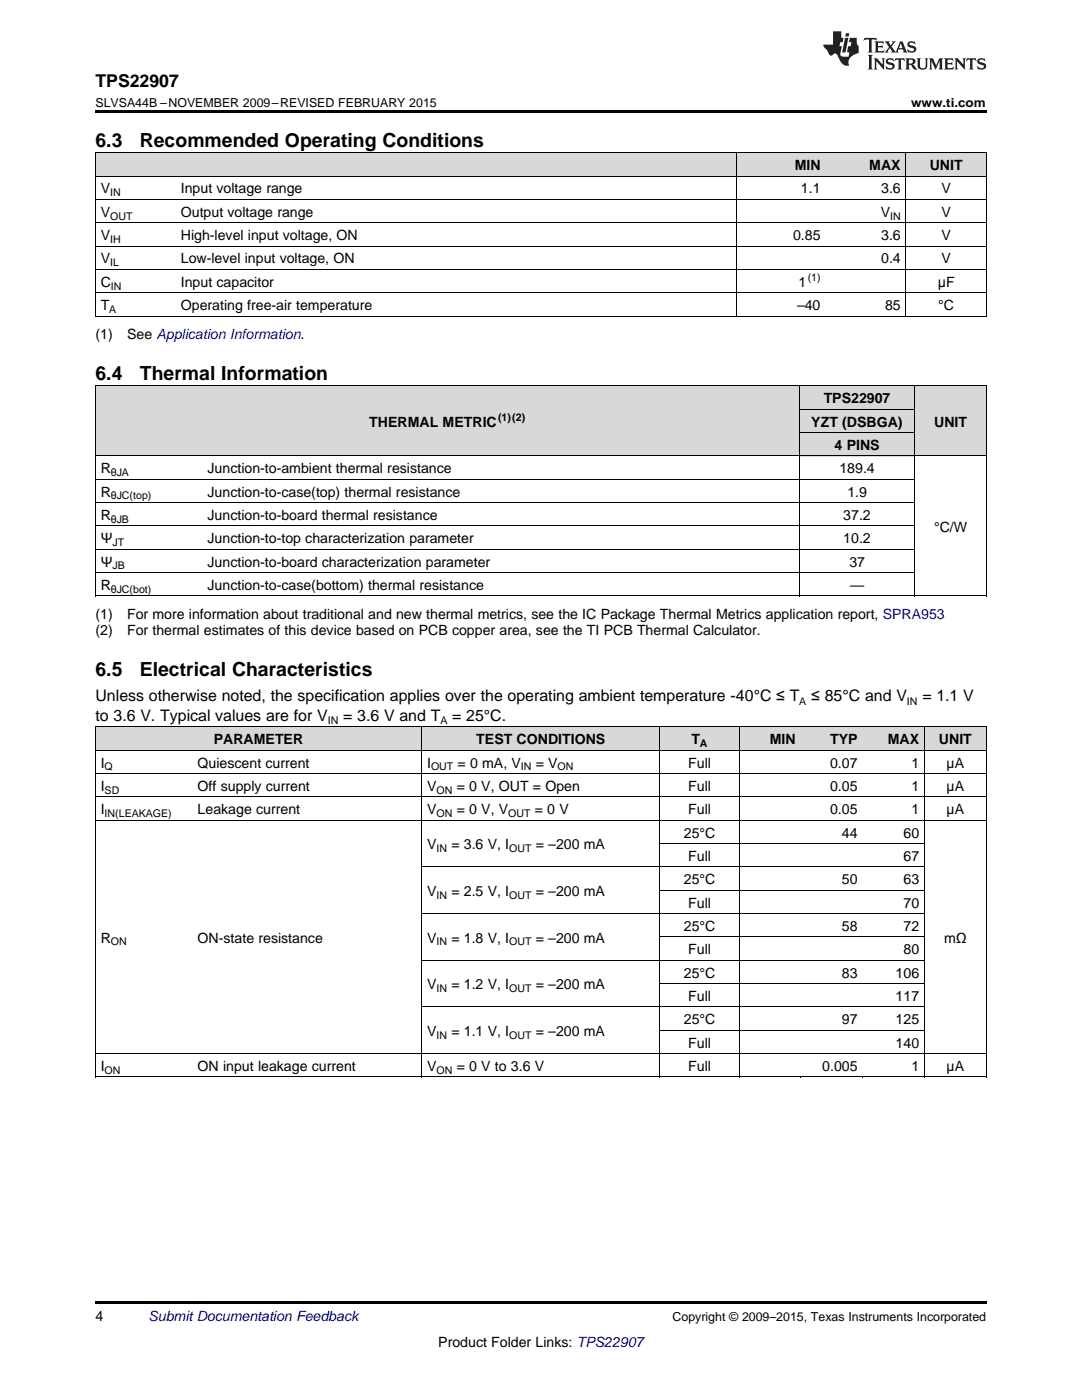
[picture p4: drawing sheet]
<svg xmlns="http://www.w3.org/2000/svg" width="216mm" height="279mm" viewBox="0 0 216 279" stroke-linecap="round" stroke-linejoin="round" font-family="sans-serif">
<defs><g id="words">
<g font-size="3.9">
<text x="19" y="29.3">6.3</text>
<text x="27.9" y="29.3">Recommended Operating Conditions</text>
<text x="19" y="75.8">6.4</text>
<text x="27.9" y="75.8">Thermal Information</text>
<text x="19" y="134.8">6.5</text>
<text x="27.9" y="134.8">Electrical Characteristics</text>
</g>
<text font-size="3.5" x="19" y="17.3">TPS22907</text>
<g font-size="3.2">
<text x="19" y="140">Unless otherwise noted, the specification applies over the operating ambient temperature -40°C ≤ T</text>
<text x="19" y="143.9">to 3.6 V. Typical values are for V</text>
<text x="68.5" y="143.9">= 3.6 V and T</text>
<text x="90.2" y="143.9">= 25°C.</text>
<text x="161.9" y="140">≤ 85°C and V</text>
<text x="184" y="140">= 1.1 V</text>
</g>
<g font-size="2.8">
<text x="158.6" y="33.9">MIN</text>
<text x="173.5" y="33.9">MAX</text>
<text x="185.5" y="33.9">UNIT</text>
<text x="20.1" y="38.6">V</text>
<text x="36.1" y="38.6">Input voltage range</text>
<text x="159.8" y="38.6">1.1</text>
<text x="175.8" y="38.6">3.6</text>
<text x="187.9" y="38.6">V</text>
<text x="20.1" y="43.3">V</text>
<text x="20.1" y="47.9">V</text>
<text x="36.1" y="43.3">Output voltage range</text>
<text x="36.1" y="47.9">High-level input voltage, ON</text>
<text x="158.3" y="47.9">0.85</text>
<text x="175.8" y="43.3">V</text>
<text x="175.8" y="47.9">3.6</text>
<text x="187.9" y="43.3">V</text>
<text x="187.9" y="47.9">V</text>
<text x="20.1" y="52.6">V</text>
<text x="36.1" y="52.6">Low-level input voltage, ON</text>
<text x="175.8" y="52.6">0.4</text>
<text x="187.9" y="52.6">V</text>
<text x="20.1" y="57.2">C</text>
<text x="36.1" y="57.2">Input capacitor</text>
<text x="159.3" y="57.2">1</text>
<text x="187.1" y="57.2">μF</text>
<text x="20.1" y="61.9">T</text>
<text x="36.1" y="61.9">Operating free-air temperature</text>
<text x="159" y="61.9">–40</text>
<text x="176.6" y="61.9">85</text>
<text x="187.2" y="61.9">°C</text>
<text x="19" y="67.7">(1)</text>
<text x="25.4" y="67.7">See Application Information.</text>
<text x="164.4" y="80.5">TPS22907</text>
<text x="73.7" y="85.1">THERMAL METRIC</text>
<text x="161.9" y="85.1">YZT (DSBGA)</text>
<text x="166.5" y="89.8">4 PINS</text>
<text x="186.4" y="85.1">UNIT</text>
<text x="20.1" y="94.4">R</text>
<text x="41.4" y="94.4">Junction-to-ambient thermal resistance</text>
<text x="167.5" y="94.4">189.4</text>
<text x="20.1" y="99.1">R</text>
<text x="41.4" y="99.1">Junction-to-case(top) thermal resistance</text>
<text x="169.1" y="99.1">1.9</text>
<text x="20.1" y="103.8">R</text>
<text x="41.4" y="103.8">Junction-to-board thermal resistance</text>
<text x="168.3" y="103.8">37.2</text>
<text x="186.4" y="106.1">°C/W</text>
<text x="20.1" y="108.4">Ψ</text>
<text x="20.1" y="113.1">Ψ</text>
<text x="41.4" y="108.4">Junction-to-top characterization parameter</text>
<text x="41.4" y="113.1">Junction-to-board characterization parameter</text>
<text x="168.3" y="108.4">10.2</text>
<text x="169.5" y="113.1">37</text>
<text x="20.1" y="117.7">R</text>
<text x="41.4" y="117.7">Junction-to-case(bottom) thermal resistance</text>
<text x="169.6" y="117.7">—</text>
<text x="19" y="123.6">(1)</text>
<text x="25.4" y="123.6">For more information about traditional and new thermal metrics, see the IC Package Thermal Metrics application report, SPRA953</text>
<text x="19" y="126.8">(2)</text>
<text x="25.4" y="126.8">For thermal estimates of this device based on PCB copper area, see the TI PCB Thermal Calculator.</text>
<text x="42.7" y="148.5">PARAMETER</text>
<text x="95" y="148.5">TEST CONDITIONS</text>
<text x="138" y="148.5">T</text>
<text x="153.6" y="148.5">MIN</text>
<text x="165.6" y="148.5">TYP</text>
<text x="177.2" y="148.5">MAX</text>
<text x="187.4" y="148.5">UNIT</text>
<text x="20.1" y="153.2">I</text>
<text x="39.4" y="153.2">Quiescent current</text>
<text x="85.2" y="153.2">I</text>
<text x="91.3" y="153.2">= 0 mA, V</text>
<text x="106.9" y="153.2">= V</text>
<text x="137.3" y="153.2">Full</text>
<text x="165.6" y="153.2">0.07</text>
<text x="181.9" y="153.2">1</text>
<text x="188.9" y="153.2">µA</text>
<text x="20.1" y="157.8">I</text>
<text x="39.4" y="157.8">Off supply current</text>
<text x="85.2" y="157.8">V</text>
<text x="91.1" y="157.8">= 0 V, OUT = Open</text>
<text x="137.3" y="157.8">Full</text>
<text x="165.6" y="157.8">0.05</text>
<text x="181.9" y="157.8">1</text>
<text x="188.9" y="157.8">µA</text>
<text x="20.1" y="162.5">I</text>
<text x="39.4" y="162.5">Leakage current</text>
<text x="85.2" y="162.5">V</text>
<text x="91.1" y="162.5">= 0 V, V</text>
<text x="106.7" y="162.5">= 0 V</text>
<text x="136.5" y="167.1">25°C</text>
<text x="137.3" y="162.5">Full</text>
<text x="165.6" y="162.5">0.05</text>
<text x="168" y="167.1">44</text>
<text x="180.3" y="167.1">60</text>
<text x="181.9" y="162.5">1</text>
<text x="188.9" y="162.5">µA</text>
<text x="85.2" y="169.5">V</text>
<text x="90.1" y="169.5">= 3.6 V, I</text>
<text x="106.9" y="169.5">= –200 mA</text>
<text x="137.3" y="171.8">Full</text>
<text x="180.3" y="171.8">67</text>
<text x="85.2" y="178.8">V</text>
<text x="90.1" y="178.8">= 2.5 V, I</text>
<text x="106.9" y="178.8">= –200 mA</text>
<text x="136.5" y="176.5">25°C</text>
<text x="168" y="176.5">50</text>
<text x="180.3" y="176.5">63</text>
<text x="136.5" y="185.8">25°C</text>
<text x="137.3" y="181.1">Full</text>
<text x="168" y="185.8">58</text>
<text x="180.3" y="181.1">70</text>
<text x="180.3" y="185.8">72</text>
<text x="20.1" y="188.1">R</text>
<text x="39.4" y="188.1">ON-state resistance</text>
<text x="85.2" y="188.1">V</text>
<text x="90.1" y="188.1">= 1.8 V, I</text>
<text x="106.9" y="188.1">= –200 mA</text>
<text x="137.3" y="190.4">Full</text>
<text x="180.3" y="190.4">80</text>
<text x="188.4" y="188.1">mΩ</text>
<text x="85.2" y="197.4">V</text>
<text x="90.1" y="197.4">= 1.2 V, I</text>
<text x="106.9" y="197.4">= –200 mA</text>
<text x="136.5" y="195.1">25°C</text>
<text x="168" y="195.1">83</text>
<text x="178.7" y="195.1">106</text>
<text x="137.3" y="199.7">Full</text>
<text x="178.7" y="199.7">117</text>
<text x="85.2" y="206.7">V</text>
<text x="90.1" y="206.7">= 1.1 V, I</text>
<text x="106.9" y="206.7">= –200 mA</text>
<text x="136.5" y="204.4">25°C</text>
<text x="137.3" y="209.1">Full</text>
<text x="168" y="204.4">97</text>
<text x="178.7" y="204.4">125</text>
<text x="178.7" y="209.1">140</text>
<text x="20.1" y="213.7">I</text>
<text x="39.4" y="213.7">ON input leakage current</text>
<text x="85.2" y="213.7">V</text>
<text x="91.1" y="213.7">= 0 V to 3.6 V</text>
<text x="137.3" y="213.7">Full</text>
<text x="164.1" y="213.7">0.005</text>
<text x="181.9" y="213.7">1</text>
<text x="188.9" y="213.7">µA</text>
<text x="19" y="263.6">4</text>
<text x="87.5" y="268.9">Product Folder Links: TPS22907</text>
</g>
<text font-size="2.8" fill="#0000c8" x="29.6" y="263.6">Submit Documentation Feedback</text>
<g font-size="2.5">
<text x="19" y="21.4">SLVSA44B –NOVEMBER 2009–REVISED FEBRUARY 2015</text>
<text x="181.8" y="21.4">www.ti.com</text>
<text x="134.2" y="263.6">Copyright © 2009–2015, Texas Instruments Incorporated</text>
</g>
<g font-size="2.1">
<text x="22" y="39.2">IN</text>
<text x="22" y="43.8">OUT</text>
<text x="177.6" y="43.8">IN</text>
<text x="22" y="48.5">IH</text>
<text x="22" y="53.1">IL</text>
<text x="22.1" y="57.8">IN</text>
<text x="161.2" y="56.1">(1)</text>
<text x="21.8" y="62.4">A</text>
<text x="99.4" y="84">(1)(2)</text>
<text x="22.1" y="95">θJA</text>
<text x="22.1" y="99.7">θJC(top)</text>
<text x="22.1" y="104.3">θJB</text>
<text x="22.4" y="109">JT</text>
<text x="22.4" y="113.6">JB</text>
<text x="22.1" y="118.3">θJC(bot)</text>
<text x="159.5" y="140.6">A</text>
<text x="181" y="140.6">IN</text>
<text x="65.4" y="144.5">IN</text>
<text x="87.9" y="144.5">A</text>
<text x="139.7" y="149.1">A</text>
<text x="20.9" y="153.7">Q</text>
<text x="86" y="153.7">OUT</text>
<text x="103.9" y="153.7">IN</text>
<text x="111.3" y="153.7">ON</text>
<text x="20.9" y="158.4">SD</text>
<text x="87.1" y="158.4">ON</text>
<text x="20.9" y="163.1">IN(LEAKAGE)</text>
<text x="87.1" y="163.1">ON</text>
<text x="101.4" y="163.1">OUT</text>
<text x="87.1" y="170">IN</text>
<text x="101.6" y="170">OUT</text>
<text x="87.1" y="179.4">IN</text>
<text x="101.6" y="179.4">OUT</text>
<text x="22.1" y="188.7">ON</text>
<text x="87.1" y="188.7">IN</text>
<text x="101.6" y="188.7">OUT</text>
<text x="87.1" y="198">IN</text>
<text x="101.6" y="198">OUT</text>
<text x="87.1" y="207.3">IN</text>
<text x="101.6" y="207.3">OUT</text>
<text x="20.9" y="214.3">ON</text>
<text x="87.1" y="214.3">ON</text>
</g>
</g></defs>
<g fill="#d8d8d8">
<path d="M19 145.1h19.4v4.7h-19.4z"/>
<path d="M38.4 145.1h45.8v4.7h-45.8z"/>
<path d="M84.2 145.1h47.5v4.7h-47.5z"/>
<path d="M131.7 145.1h15.8v4.7h-15.8z"/>
<path d="M147.5 145.1h12.4v4.7h-12.4z"/>
<path d="M159.9 145.1h12.3v4.7h-12.3z"/>
<path d="M172.2 145.1h12.3v4.7h-12.3z"/>
<path d="M184.5 145.1h12.3v4.7h-12.3z"/>
<path d="M19 77.1h21.4v14h-21.4z"/>
<path d="M40.4 77.1h119.1v14h-119.1z"/>
<path d="M159.5 86.4h23.1v4.7h-23.1z"/>
<path d="M182.6 77.1h14.2v14h-14.2z"/>
<path d="M159.5 81.7h23.1v4.7h-23.1z"/>
<path d="M159.5 77.1h23.1v4.6h-23.1z"/>
<path d="M19 30.6h16v4.6h-16z"/>
<path d="M35 30.6h112v4.6h-112z"/>
<path d="M147 30.6h17.8v4.6h-17.8z"/>
<path d="M164.8 30.6h16v4.6h-16z"/>
<path d="M180.8 30.6h16v4.6h-16z"/>
</g>
<g fill="#000">
<path d="M19 22h177.8v.5h-177.8zM19 63.1h.2zM146.9 63.1h.1zM164.7 63.1h.1zM180.7 63.1h.1zM196.7 63.1h.1zM19 119h.2zM159.4 119h.1zM182.5 119h.1zM196.7 119h.1zM19 214.9l.2 .1zM84.1 214.9l.1 .1z"/>
<path d="M131.6 214.9l.1 .1zM147.4 214.9l.1 .1zM159.8 214.9l.1 .1zM172.1 214.9l.1 .1zM184.4 214.9l.1 .1zM196.7 214.9l.1 .1zM19 259.7h177.8v.5h-177.8z"/>
</g>
<g fill="none" stroke="#000" stroke-width=".2">
<path d="M19 39.8h177.8M19 35.2h177.8M19 30.5h177.8M19.1 30.5v32.6M147 30.5v32.6M180.8 30.5v32.6M196.8 30.5v32.6M19 58.4h177.8M19 53.8h177.8M19 49.1h177.8M19 44.5h177.8M19 77h177.8"/>
<path d="M19 63.1h177.8M19.1 77v42M159.4 77v42M182.5 77v42M196.8 77v42M19 95.7h163.6M19 91h177.8M159.5 86.3h23.1M159.5 81.7h23.1M19 118.9h177.8M19 114.3h163.6M19 109.6h163.6"/>
<path d="M19 105h163.6M19 100.3h163.6M19 159h177.8M19 154.4h177.8M19 149.7h177.8M19 145.1h177.8M19.1 145.1v69.9M84.1 145.1v69.9M131.6 145.1v69.9M147.5 145.1v69.9M184.4 145.1v69.9M196.8 145.1v69.9"/>
<path d="M19 163.7h177.8M84.2 173h100.3M131.7 177.7h52.8M131.7 168.4h52.8M84.2 191.6h100.3M84.2 182.3h100.3M131.7 196.3h52.8M131.7 187h52.8M19 214.9h177.8M19 210.3h177.8M84.2 201h100.3M131.7 205.6h52.8"/>
</g>
<g fill="#231f20">
<path d="M172.5 7.6l-.1 .5 .4-.2h.6v.1v2.1l-.2 .4h.9l-.2-.4v-2.1l.1-.1h.5l.5 .2-.2-.5zM174.5 8.3l.2 .3v1.5l-.2 .4h1.8l.2-.6a1.04 1.04 0 0 1-1.3 .2v-.7h.6l.3 .2v-.6l-.3 .2h-.6v-.6l.8-.1 .4 .3-.2-.5zM176.5 8.3l.9 1.1-.9 1.1h.8l-.2-.2 .4-.7 .5 .7-.2 .2h1.5l-.2-.2 .2-.4h.9l.1 .4-.2 .2h1l-.3-.3-.7-1.9h-.5l-.9 2-.8-1 .9-1h-.8l.1 .3-.4 .5-.3-.6 .1-.2zM179.7 8.6l.4 1h-.7zM181.3 8.4a.63 .63 0 0 0-.2 .7 .63 .63 0 0 0 .6 .4l.6 .2 .1 .2a.75 .75 0 0 1-.7 .4 .75 .75 0 0 1-.6-.5l.1 .7 .1-.1a1.11 1.11 0 0 0 1.5-.6 1.13 1.13 0 0 0-1.2-.8l-.1-.4a1.04 1.04 0 0 1 1.2 .2l-.2-.5-.2 .1-.4-.2zM173.2 10.9l.2 .4v2.2l-.2 .4h1l-.3-.4v-2.2l.3-.4zM174.3 11.6l.3 .4v1.5l-.3 .4h.8l-.2-.4v-1.3l1.5 1.7v-1.9l.2-.4h-.7l.2 .4v.9l-1.1-1.3zM177 11.8a.62 .62 0 0 0-.2 .7 .62 .62 0 0 0 .6 .4l.6 .1 .1 .3a.76 .76 0 0 1-.7 .3 .76 .76 0 0 1-.7-.4l.2 .7 .1-.1a1.11 1.11 0 0 0 1.5-.6 1.13 1.13 0 0 0-1.2-.8l-.1-.4a1.04 1.04 0 0 1 1.2 .2l-.2-.6-.2 .1-.5-.1zM178.7 11.6l-.2 .6a.61 .61 0 0 1 .8-.3v1.6l-.2 .4h.9l-.2-.4v-1.6a.63 .63 0 0 1 .7 .3l-.1-.6zM180.6 11.6l.3 .4v1.5l-.3 .4h1l-.2-.2-.1-.8 .6 .2a.76 .76 0 0 0 1.2 .7l-1-1a.58 .58 0 0 0 .6-.5 .58 .58 0 0 0-.5-.6zM181.4 11.9h.1a.45 .45 0 0 1 .5 .1 .45 .45 0 0 1 .1 .5l-.8 .2zM182.9 11.6l.2 .2a2.17 2.17 0 0 0 .3 1.9 .99 .99 0 0 0 1.6-.6v-1.1l.2-.4h-.7l.2 .2a1.92 1.92 0 0 1-.2 1.8 .6 .6 0 0 1-.9-.5v-1.1l.2-.4zM185.4 11.6l.2 .4v1.5l-.2 .4h.7l-.2-.4v-1.4l.8 1.8 .8-1.8v1.4l-.2 .4h.9l-.2-.4v-1.5l.2-.4h-.8l-.6 1.5-.6-1.5zM188.4 11.6l.2 .4v1.5l-.2 .4h1.8l.1-.6a1.04 1.04 0 0 1-1.2 .1v-.6h.5l.4 .2v-.6l-.4 .2h-.5v-.7h.8l.3 .3-.1-.6zM190.5 11.6l.2 .4v1.5l-.2 .4h.7l-.2-.4v-1.3l1.5 1.7v-1.9l.2-.4h-.7l.2 .4v.9l-1.1-1.3zM192.9 11.6l-.1 .6a.61 .61 0 0 1 .7-.3l.1 1.6-.3 .4h1l-.3-.4 .1-1.6a.63 .63 0 0 1 .7 .3l-.1-.6zM195.2 11.8a.62 .62 0 0 0-.2 .7 .62 .62 0 0 0 .6 .4l.6 .1 .1 .3a.76 .76 0 0 1-.7 .3 .76 .76 0 0 1-.6-.4l.1 .7 .1-.1a1.11 1.11 0 0 0 1.6-.6 1.13 1.13 0 0 0-1.3-.8l-.1-.4a1.04 1.04 0 0 1 1.2 .2l-.1-.6-.2 .1-.5-.1z"/>
<path d="M166.2 6.3v2.6h-1.9v.4l.8 .9a.91 .91 0 0 0 1 .8 .56 .56 0 0 1 .5-.3 .56 .56 0 0 1 .5 .3l.4 .8a1.53 1.53 0 0 0 1.9 1.2 1.54 1.54 0 0 1 1-2.1l.9-.3v-1.4a1.52 1.52 0 0 1-.4-1.6h-1.3l-.2 .8h.5l-.2 .8h-.5l-.1 1v.2l.4 .1-.2 .8a1.93 1.93 0 0 1-1.6-.3l.3-1.8h-.5l.2-.8h.4l.2-.8h-.4v-1.3zM168.6 7.6l-.6 2.9h.7l.6-2.9zM168.8 6.6l-.1 .7h.6l.2-.7z"/>
</g>
<use href="#words"/>
</svg>
